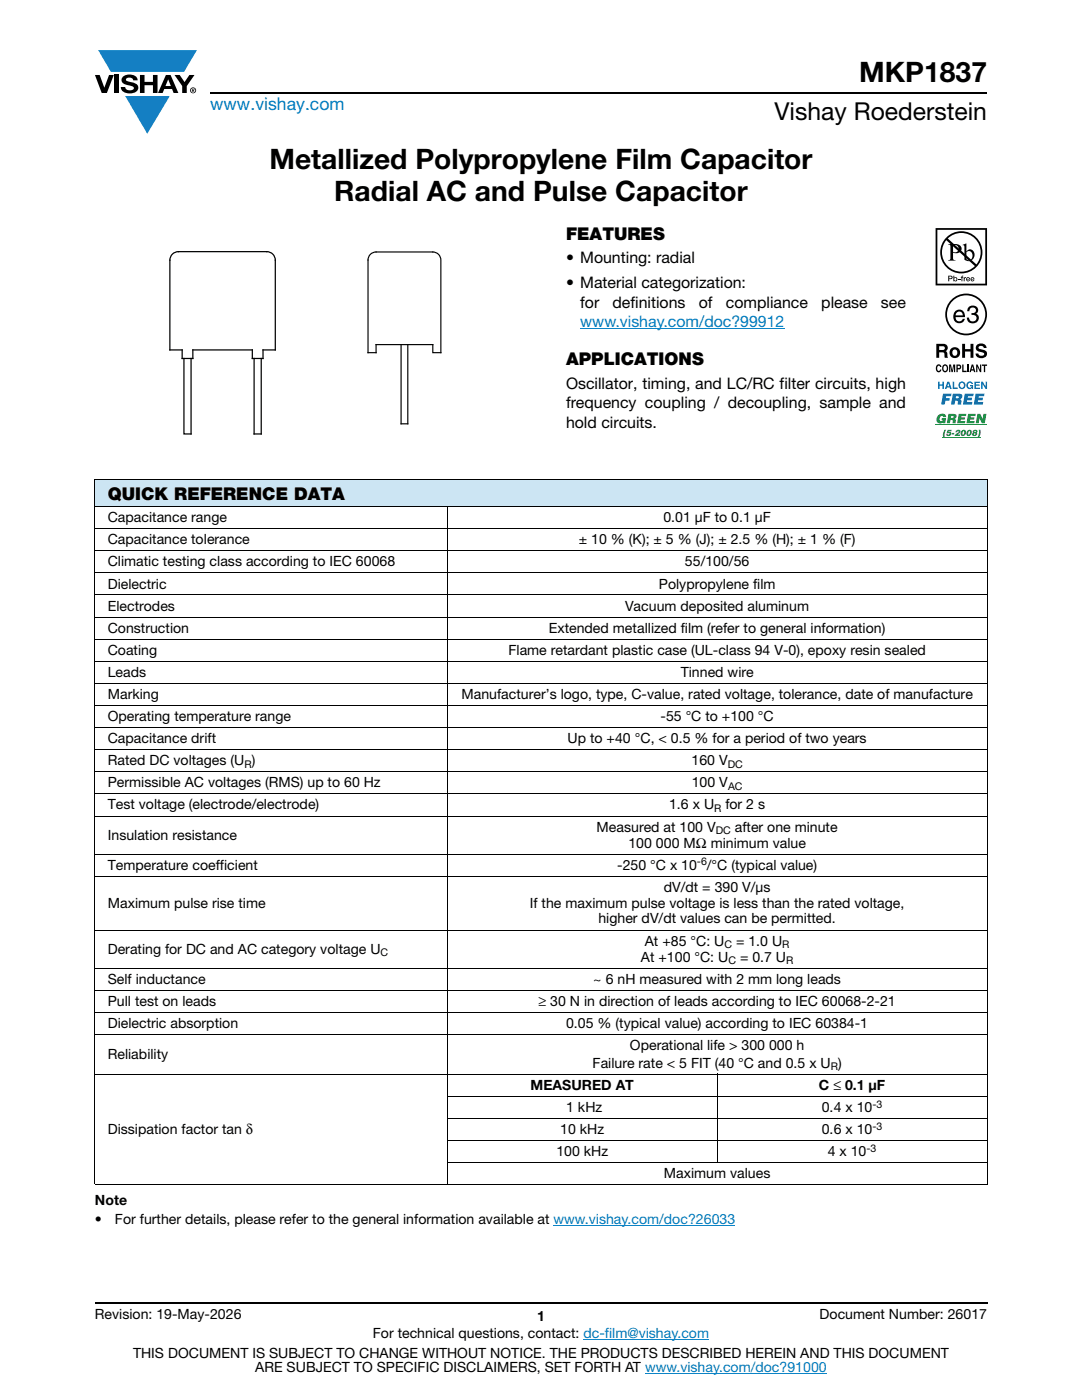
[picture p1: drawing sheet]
<svg xmlns="http://www.w3.org/2000/svg" width="216mm" height="279mm" viewBox="0 0 216 279" stroke-linecap="round" stroke-linejoin="round" font-family="sans-serif">
<defs><g id="words">
<g font-size="5.6">
<text x="171.4" y="16.4">MKP1837</text>
<text x="53.8" y="33.8">Metallized Polypropylene Film Capacitor</text>
<text x="66.7" y="40.1">Radial AC and Pulse Capacitor</text>
</g>
<text font-size="4.9" x="154.5" y="24">Vishay Roederstein</text>
<text font-size="3.5" fill="#007ec4" x="42" y="21.9">www.vishay.com</text>
<g font-size="3.5">
<text x="112.9" y="47.9">FEATURES</text>
<text x="112.9" y="72.9">APPLICATIONS</text>
<text x="21.5" y="99.7">QUICK REFERENCE DATA</text>
</g>
<g font-size="3.2">
<text x="112.9" y="52.6">• Mounting: radial</text>
<text x="112.9" y="57.5">• Material categorization:</text>
<text x="115.8" y="61.4">for</text>
<text x="122.2" y="61.4">definitions</text>
<text x="139.4" y="61.4">of</text>
<text x="144.8" y="61.4">compliance</text>
<text x="163.9" y="61.4">please</text>
<text x="175.8" y="61.4">see</text>
<text x="112.9" y="77.6">Oscillator, timing, and LC/RC filter circuits, high</text>
<text x="112.9" y="81.5">frequency coupling / decoupling, sample and</text>
<text x="112.9" y="85.4">hold circuits.</text>
</g>
<text font-size="3.2" fill="#007ec4" x="115.8" y="65.3">www.vishay.com/doc?99912</text>
<g font-size="2.8">
<text x="21.5" y="104.2">Capacitance range</text>
<text x="132.4" y="104.2">0.01 μF to 0.1 μF</text>
<text x="21.5" y="108.6">Capacitance tolerance</text>
<text x="21.5" y="113.1">Climatic testing class according to IEC 60068</text>
<text x="115.5" y="108.6">± 10 % (K); ± 5 % (J); ± 2.5 % (H); ± 1 % (F)</text>
<text x="136.7" y="113.1">55/100/56</text>
<text x="21.5" y="117.5">Dielectric</text>
<text x="131.5" y="117.5">Polypropylene film</text>
<text x="21.5" y="121.9">Electrodes</text>
<text x="124.7" y="121.9">Vacuum deposited aluminum</text>
<text x="21.5" y="126.3">Construction</text>
<text x="21.5" y="130.7">Coating</text>
<text x="101.5" y="130.7">Flame retardant plastic case (UL-class 94 V-0), epoxy resin sealed</text>
<text x="109.5" y="126.3">Extended metallized film (refer to general information)</text>
<text x="21.5" y="135.1">Leads</text>
<text x="135.8" y="135.1">Tinned wire</text>
<text x="21.5" y="139.5">Marking</text>
<text x="21.5" y="143.9">Operating temperature range</text>
<text x="92.1" y="139.5">Manufacturer’s logo, type, C-value, rated voltage, tolerance, date of manufacture</text>
<text x="131.8" y="143.9">-55 °C to +100 °C</text>
<text x="21.5" y="148.3">Capacitance drift</text>
<text x="113.3" y="148.3">Up to +40 °C, &lt; 0.5 % for a period of two years</text>
<text x="21.5" y="152.7">Rated DC voltages (U )</text>
<text x="138" y="152.7">160 V</text>
<text x="21.5" y="157.1">Permissible AC voltages (RMS) up to 60 Hz</text>
<text x="21.5" y="161.5">Test voltage (electrode/electrode)</text>
<text x="133.5" y="161.5">1.6 x U</text>
<text x="138" y="157.1">100 V</text>
<text x="144.7" y="161.5">for 2 s</text>
<text x="21.5" y="167.6">Insulation resistance</text>
<text x="119" y="166">Measured at 100 V</text>
<text x="146.6" y="166">after one minute</text>
<text x="21.5" y="173.5">Temperature coefficient</text>
<text x="123.2" y="173.5">-250 °C x 10</text>
<text x="125.4" y="169.1">100 000 MΩ minimum value</text>
<text x="141.1" y="173.5">/°C (typical value)</text>
<text x="132.5" y="177.9">dV/dt = 390 V/μs</text>
<text x="21.5" y="181.1">Maximum pulse rise time</text>
<text x="105.7" y="181.1">If the maximum pulse voltage is less than the rated voltage,</text>
<text x="119.4" y="184.3">higher dV/dt values can be permitted.</text>
<text x="21.5" y="190.3">Derating for DC and AC category voltage U</text>
<text x="127.9" y="191.9">At +100 °C: U</text>
<text x="128.7" y="188.7">At +85 °C: U</text>
<text x="146.9" y="188.7">= 1.0 U</text>
<text x="147.7" y="191.9">= 0.7 U</text>
<text x="21.5" y="196.3">Self inductance</text>
<text x="118.4" y="196.3">~ 6 nH measured with 2 mm long leads</text>
<text x="21.5" y="200.7">Pull test on leads</text>
<text x="107.5" y="200.7">≥ 30 N in direction of leads according to IEC 60068-2-21</text>
<text x="21.5" y="205.1">Dielectric absorption</text>
<text x="113" y="205.1">0.05 % (typical value) according to IEC 60384-1</text>
<text x="125.7" y="209.5">Operational life &gt; 300 000 h</text>
<text x="21.5" y="211.3">Reliability</text>
<text x="118.2" y="213.1">Failure rate &lt; 5 FIT (40 °C and 0.5 x U )</text>
<text x="105.9" y="217.5">MEASURED AT</text>
<text x="113" y="221.9">1 kHz</text>
<text x="163.4" y="217.5">C ≤ 0.1 μF</text>
<text x="164" y="221.9">0.4 x 10</text>
<text x="21.5" y="226.3">Dissipation factor tan δ</text>
<text x="111.8" y="226.3">10 kHz</text>
<text x="164" y="226.3">0.6 x 10</text>
<text x="111" y="230.7">100 kHz</text>
<text x="165.2" y="230.7">4 x 10</text>
<text x="132.5" y="235.1">Maximum values</text>
<text x="18.9" y="240.4">Note</text>
<text x="18.9" y="244.3">•</text>
<text x="22.9" y="244.3">For further details, please refer to the general information available at www.vishay.com/doc?26033</text>
<text x="18.9" y="263.3">Revision: 19-May-2026</text>
<text x="107.2" y="263.6">1</text>
<text x="163.6" y="263.3">Document Number: 26017</text>
<text x="74.4" y="267.1">For technical questions, contact: dc-film@vishay.com</text>
<text x="26.5" y="271">THIS DOCUMENT IS SUBJECT TO CHANGE WITHOUT NOTICE. THE PRODUCTS DESCRIBED HEREIN AND THIS DOCUMENT</text>
<text x="50.9" y="273.8">ARE SUBJECT TO SPECIFIC DISCLAIMERS, SET FORTH AT www.vishay.com/doc?91000</text>
</g>
<g font-size="2.1">
<text x="48.8" y="153.2">R</text>
<text x="145.2" y="153.2">DC</text>
<text x="145.3" y="157.6">AC</text>
<text x="142.5" y="162.1">R</text>
<text x="142.8" y="166.5">DC</text>
<text x="139.1" y="172.7">-6</text>
<text x="75.9" y="190.8">C</text>
<text x="144.6" y="189.2">C</text>
<text x="156.1" y="189.2">R</text>
<text x="145.4" y="192.4">C</text>
<text x="156.9" y="192.4">R</text>
<text x="165.8" y="213.6">R</text>
<text x="174.1" y="221">-3</text>
<text x="174.1" y="225.4">-3</text>
<text x="172.9" y="229.8">-3</text>
</g>
</g></defs>
<g fill="#147fc3">
<path d="M19.6 10h19.7l-2.6 4.3h-1.1h-13.5z"/>
<path d="M25 19.2h8.9l-4.5 7.5z"/>
</g>
<g fill="#000">
<path d="M18.9 15h1l.9 2.5 1-2.5h.9l-1.4 3.6h-1zM22.9 15h.9v3.6h-.9zM24.6 15.3a2.1 2.1 0 0 1 2.8 .3l.1 .4h-.9a.79 .79 0 0 0-.7-.5 .79 .79 0 0 0-.8 .4l.3 .3 1 .2a1.08 1.08 0 0 1 1.2 1 1.08 1.08 0 0 1-1.1 1.2 1.73 1.73 0 0 1-2.4-1.2h.9a.96 .96 0 0 0 .8 .6 .96 .96 0 0 0 .9-.4 1.31 1.31 0 0 0-1.2-.6 1.03 1.03 0 0 1-1.1-.6 1.03 1.03 0 0 1 .2-1.1zM27.9 15h.9v1.3h1.7v-1.3h.9v3.6h-.9v-1.6h-1.7v1.6h-.9zM34.8 15h1.1l.9 1.4 1-1.4h1l-1.5 2.2v1.4h-.9v-1.4z"/>
<path d="M33.6 15.9l.5 1.3h-1.1zM33.1 15l-1.6 3.6h1l.3-.8h1.5l.3 .8h1l-1.6-3.6z"/>
<path d="M38.4 17.8h.2v.2h-.2zM38.3 17.7v.7h.1v-.3l.4 .3-.2-.3 .2-.2-.1-.2z"/>
<path d="M38.1 18a.46 .46 0 0 1 .9 0 .46 .46 0 0 1-.9 0zM37.9 18a.6 .6 0 0 0 1.2 0 .6 .6 0 0 0-1.2 0z"/>
</g>
<path d="M42 18.6h155M18.9 260h178.1" fill="none" stroke="#000" stroke-width=".36"/>
<path d="M115.8 65.5h40.7M110.4 244.5h36.3M116.4 267.3h25.1M128.7 274h36.3" fill="none" stroke="#007ec4" stroke-width=".2"/>
<path d="M18.9 46.2h84v43.4h-84z" fill="#fff"/>
<path d="M34.4 50.7l.6-.3 .6-.2h17.6a1.71 1.71 0 0 1 1.7 1.7v17.9h-2.4v1.7h-2.2v-1.7h-11.8v1.7h-2.2v-1.7h-2.4v-17.9l.1-.6zM36.7 71.5v15.1h1.4v-15.1M50.7 71.5v15.1h1.4v-15.1" fill="none" stroke="#000" stroke-width=".25"/>
<path d="M73.9 50.8l.5-.4 .6-.1h11.4a1.61 1.61 0 0 1 1.6 1.6v18.5h-1.6v-1.6h-11.4v1.6h-1.6v-18.5l.2-.6zM80 68.8v15.8h1.4v-15.8" fill="none" stroke="#000" stroke-width=".23"/>
<g fill="#000">
<path d="M191.2 55.6h.4v.2h-.4zM191.9 55.1l.3-.1-.2 .2 .2 .1v.2h-.2v.6h-.1v-.6h-.2zM192.3 55.3h.2v.2l.3-.2v.2h-.3v.6h-.2zM186.9 72.9l.4-.2 .3 .1 .2 .4-.6-.2a.66 .66 0 0 0 .1 1l.3-.3h.2a.54 .54 0 0 1-.4 .6 .54 .54 0 0 1-.6-.4zM189.4 72.7h.4l.2 1.2 .2-1.2h.4v1.6h-.3v-1.3l-.2 1.3h-.2l-.3-1.3v1.3h-.2zM192 72.7h.3v1.3h.6v.3h-.9zM192 68.6h.6v1.1h1.1v-1.1h.5v2.8h-.5v-1.2h-1.1v1.2h-.6zM193 72.7h.3v1.6h-.3zM193.3 61.2a1.07 1.07 0 0 1 1.3-.1 1.07 1.07 0 0 1 .5 1.2l-.4 .3a1.06 1.06 0 0 1 .5 1.4 1.06 1.06 0 0 1-1.4 .5h-.2a1.02 1.02 0 0 1-.7-1.1h.5a.71 .71 0 0 0 .9 .7 .71 .71 0 0 0 .3-1.2l-.7-.1v-.3a.59 .59 0 0 0 .8-.4 .59 .59 0 0 0-.6-.7 .66 .66 0 0 0-.7 .7h-.4zM195 68.8a1.15 1.15 0 0 1 1.9 .6h-.6v-.1a.68 .68 0 0 0-1-.1v.3l.2 .2a1.29 1.29 0 0 1 1.5 .9 1.17 1.17 0 0 1-1.2 .9 1.17 1.17 0 0 1-1.1-.9h.5l.1 .1a.67 .67 0 0 0 1.1-.1l-.3-.2-.5-.2a.82 .82 0 0 1-.9-.5 .82 .82 0 0 1 .3-.9zM194.8 72.7h.3l.5 1.1v-1.1h.2v1.6h-.3l-.5-1.1v1.1h-.2zM195.9 72.7h1.1v.3h-.4v1.3h-.3v-1.3h-.4z"/>
<path d="M189.1 47.6a3.9 3.9 0 0 1 5.3-.1 3.9 3.9 0 0 1 .4 5.3zM188.8 47.9l5.7 5.2a3.9 3.9 0 0 1-5.3 .1 3.9 3.9 0 0 1-.4-5.3zM187.6 50.4a4.2 4.2 0 0 0 8.4 0 4.2 4.2 0 0 0-8.4 0z"/>
<path d="M189.4 55.2v.3h.4v-.3zM189.2 55l.7 .1 .2 .3-.2 .3h-.5v.4h-.2z"/>
<path d="M190.2 48.9v1.4a.75 .75 0 0 0 1.1-.7 .75 .75 0 0 0-1.1-.7zM189.2 48.7a2.81 2.81 0 0 1 2.4 .4 .97 .97 0 0 1 0 1.2 .97 .97 0 0 1-1.2 .2l-.2-.1v1.1v.3l.5 .2h-1.5l.3-.1 .1-.4v-2.3v-.2z"/>
<path d="M190.4 55.7a.26 .26 0 0 0 .5 0 .26 .26 0 0 0-.5 0zM190.2 55h.2v.4a.38 .38 0 0 1 .5 .1 .38 .38 0 0 1 0 .5 .38 .38 0 0 1-.5 0l-.2 .1z"/>
<path d="M192.8 50.3v1.4l.2 .1a.72 .72 0 0 0 .8 0 .72 .72 0 0 0 .3-.8 .72 .72 0 0 0-.4-.8 .72 .72 0 0 0-.9 .1zM192.1 48.9l.7-.3v1.6a.89 .89 0 0 1 1.1-.4 .89 .89 0 0 1 .6 1.1 1.23 1.23 0 0 1-.7 1.1 1.23 1.23 0 0 1-1.4-.2v-2.7z"/>
<path d="M193 55.5v.2h.4l-.2-.3zM193 55.4h.4l.2 .4h-.6v.1h.5a.42 .42 0 0 1-.6 .1 .42 .42 0 0 1 .1-.6z"/>
<path d="M193.9 55.5l-.1 .2h.5l-.3-.3zM193.8 55.4h.5l.1 .4h-.6l.1 .1h.5a.42 .42 0 0 1-.6 .1 .42 .42 0 0 1 0-.6z"/>
<path d="M187 45.9h9.6v10.7h-9.6zM186.7 45.5v11.5h10.3v-11.5z"/>
<path d="M187.4 69.1v.7h.9a.39 .39 0 0 0 .1-.6zM186.8 68.6h1.4a.79 .79 0 0 1 .8 .4 .79 .79 0 0 1-.1 .9l-.2 .2a.98 .98 0 0 1 .4 1.2l.1 .1h-.7l-.2-1-.9-.1v1.1h-.6z"/>
<path d="M188.4 73a.64 .64 0 0 0 .2 1h.1a.64 .64 0 0 0-.1-1zM188.2 72.8l.2-.1a.56 .56 0 0 1 .7 .4 .82 .82 0 0 1-.5 1.2h-.2a.89 .89 0 0 1-.2-1.5z"/>
<path d="M189 62.8a3.8 3.8 0 0 1 7.6 0 3.8 3.8 0 0 1-7.6 0zM188.6 62.8a4.2 4.2 0 0 0 8.4 0 4.2 4.2 0 0 0-8.4 0z"/>
<path d="M190.3 69.8a.63 .63 0 0 0-.3 .8 .63 .63 0 0 0 .8 .3 .63 .63 0 0 0 .2-.7 .63 .63 0 0 0-.7-.4zM189.5 70.4a1.09 1.09 0 0 1 2.1 0 1.09 1.09 0 0 1-2.1 0z"/>
<path d="M191.1 73v.5l.4-.1v-.3zM190.8 72.7h.6a.5 .5 0 0 1 .4 .5 .5 .5 0 0 1-.4 .5h-.3v.6h-.3z"/>
<path d="M190.9 62.4l-.2 .5h1.4a.7 .7 0 0 0-.4-.7 .7 .7 0 0 0-.8 .2zM190.7 62.1a1.18 1.18 0 0 1 1.4-.1 1.18 1.18 0 0 1 .5 1.3h-1.9a.73 .73 0 0 0 .5 .8 .73 .73 0 0 0 .9-.5h.4a1.21 1.21 0 0 1-1.6 .8 1.21 1.21 0 0 1-.6-1.6z"/>
<path d="M194 73.1l-.1 .6h.3zM193.9 72.7h.3l.4 1.6h-.3v-.3h-.5l-.1 .3h-.3z"/>
</g>
<path d="M186.7 84.7h10.3" fill="none" stroke="#1f9047" stroke-width=".2"/>
<g fill="#1f9047">
<path d="M187.2 82.9a.91 .91 0 0 1 .9-.3 .91 .91 0 0 1 .7 .6h-.6l-.3-.2a.56 .56 0 0 0-.4 .5 .56 .56 0 0 0 .3 .6l.3-.3h-.2v-.4h.9l-.2 1.1h-.4v-.2a.82 .82 0 0 1-1.1 0 .82 .82 0 0 1-.1-1.1z"/>
<path d="M191.3 82.6h1.5v.4h-1v.3h.8l-.1 .4h-.8v.3h.9l-.1 .5h-1.5z"/>
<path d="M193.2 82.6h1.5l-.1 .4h-.9v.3h.7v.4h-.8l-.1 .3h1l-.1 .5h-1.6z"/>
<path d="M195 82.6h.6l.5 1 .1-1h.6l-.3 1.9h-.6l-.5-1.1-.1 1.1h-.6z"/>
<path d="M188.5 85.8h.3l-.3 .7v.8h-.3v-.8z"/>
<path d="M189.1 85.8h.8l-.1 .3h-.5l-.1 .2 .5-.1a.52 .52 0 0 1-.2 .8 .52 .52 0 0 1-.7-.3l.5 .1 .2-.2-.2-.2-.4 .1z"/>
<path d="M190 86.4h.4v.3h-.5z"/>
<path d="M190.8 86a.5 .5 0 0 1 .5-.2 .5 .5 0 0 1 .4 .4l-.7 .5h.6l-.1 .3h-1l.8-.8-.1-.2-.2 .3h-.4z"/>
<path d="M189.8 83l-.1 .4h.5l.1-.2-.1-.1zM189.3 82.6l1.5 .1a.54 .54 0 0 1-.3 .9l.2 .2v.7h-.6v-.6l-.3-.1h-.1l-.2 .7h-.6z"/>
<path d="M192.2 86.1l-.2 .5 .2 .2 .2-.5-.1-.3zM191.9 85.9a.51 .51 0 0 1 .8 .1 .66 .66 0 0 1-.2 .8 .66 .66 0 0 1-.8 0v-.4z"/>
<path d="M193.3 86.1l-.1 .5 .1 .2 .3-.5-.2-.3zM193.1 85.9a.51 .51 0 0 1 .8 .1 .66 .66 0 0 1-.2 .8 .66 .66 0 0 1-.8 0l-.1-.4z"/>
</g>
<path d="M188 87.2h7.7" fill="none" stroke="#1f9047" stroke-width=".2"/>
<g fill="#1f9047">
<path d="M195.3 85.8h.3l.1 .7a.72 .72 0 0 1-.7 .8l.3-.8z"/>
<path d="M194.5 86l-.1 .2h.2l.1-.2zM194.4 86.5v.2h.2v-.2zM194.2 85.9a.52 .52 0 0 1 .8 .2l-.2 .3 .2 .2a.55 .55 0 0 1-.5 .4 .55 .55 0 0 1-.6-.4l.3-.2-.1-.3z"/>
</g>
<g fill="#0160ae">
<path d="M187.2 76.2h.3v.5h.5v-.5h.3v1.4h-.3v-.6h-.5v.6h-.3z"/>
<path d="M190.1 76.2h.3v1.2h.7v.2h-1z"/>
<path d="M193 76.4a.68 .68 0 0 1 1.2 .2l-.9-.2a.55 .55 0 0 0-.2 .6 .55 .55 0 0 0 .4 .4l.4-.3h-.3v-.3h.6v.8h-.2l-.1-.2a.71 .71 0 0 1-1 0 .71 .71 0 0 1 .1-1z"/>
<path d="M194.5 76.2h1v.2h-.8v.3h.8v.3h-.8v.4h.8v.2h-1z"/>
<path d="M195.8 76.2h.3l.6 1v-1h.3v1.4h-.3l-.6-1v1h-.3z"/>
<path d="M188.2 78.6h1.7l-.1 .5h-1l-.1 .4h.8l-.1 .5h-.8l-.1 .7h-.7z"/>
<path d="M192.5 78.6h1.8l-.1 .5h-1.1v.3h.9l-.1 .5h-.9l-.1 .3h1.1l-.1 .5h-1.8z"/>
<path d="M194.7 78.6h1.7v.5h-1.1v.3h.8v.5h-.9l-.1 .3h1.1l-.1 .5h-1.8z"/>
<path d="M189.2 76.5l-.2 .6h.4zM189 76.2h.4l.5 1.4h-.3l-.1-.3h-.6l-.1 .3h-.3z"/>
<path d="M191.5 76.9a.47 .47 0 0 0 .9 0 .47 .47 0 0 0-.9 0zM191.2 76.9a.75 .75 0 0 1 1.5 0 .75 .75 0 0 1-1.5 0z"/>
<path d="M190.8 79.1l-.1 .4 .6-.1-.1-.3zM190.1 78.6l1.8 .1a.63 .63 0 0 1-.3 1l.2 .3v.7h-.7v-.6l-.3-.1h-.2l-.1 .7h-.7z"/>
</g>
<path d="M18.9 95.6h178.1v5.5h-178.1z" fill="#cce5f3"/>
<g fill="none" stroke="#000" stroke-width=".2">
<path d="M18.9 95.6h178.1M18.9 95.7v140.6M197 95.7v140.6M18.9 101.1h178.1M18.9 105.5h178.1M18.9 109.9h178.1M18.9 114.3h178.1M18.9 118.7h178.1M89.3 101v135.5M18.9 123.1h178.1M18.9 127.6h178.1M18.9 132h178.1"/>
<path d="M18.9 136.4h178.1M18.9 140.8h178.1M18.9 145.2h178.1M18.9 149.6h178.1M18.9 154h178.1M18.9 158.4h178.1M18.9 162.9h178.1M18.9 170.4h178.1M18.9 174.8h178.1M18.9 185.6h178.1M18.9 193.2h178.1M18.9 197.6h178.1"/>
<path d="M18.9 202h178.1M18.9 206.4h178.1M18.9 214.4h178.1M89.2 218.8h107.8M143.1 214.3v17.8M18.9 236.4h178.1M89.2 223.2h107.8M89.2 227.6h107.8M89.2 232h107.8"/>
</g>
<use href="#words"/>
</svg>
